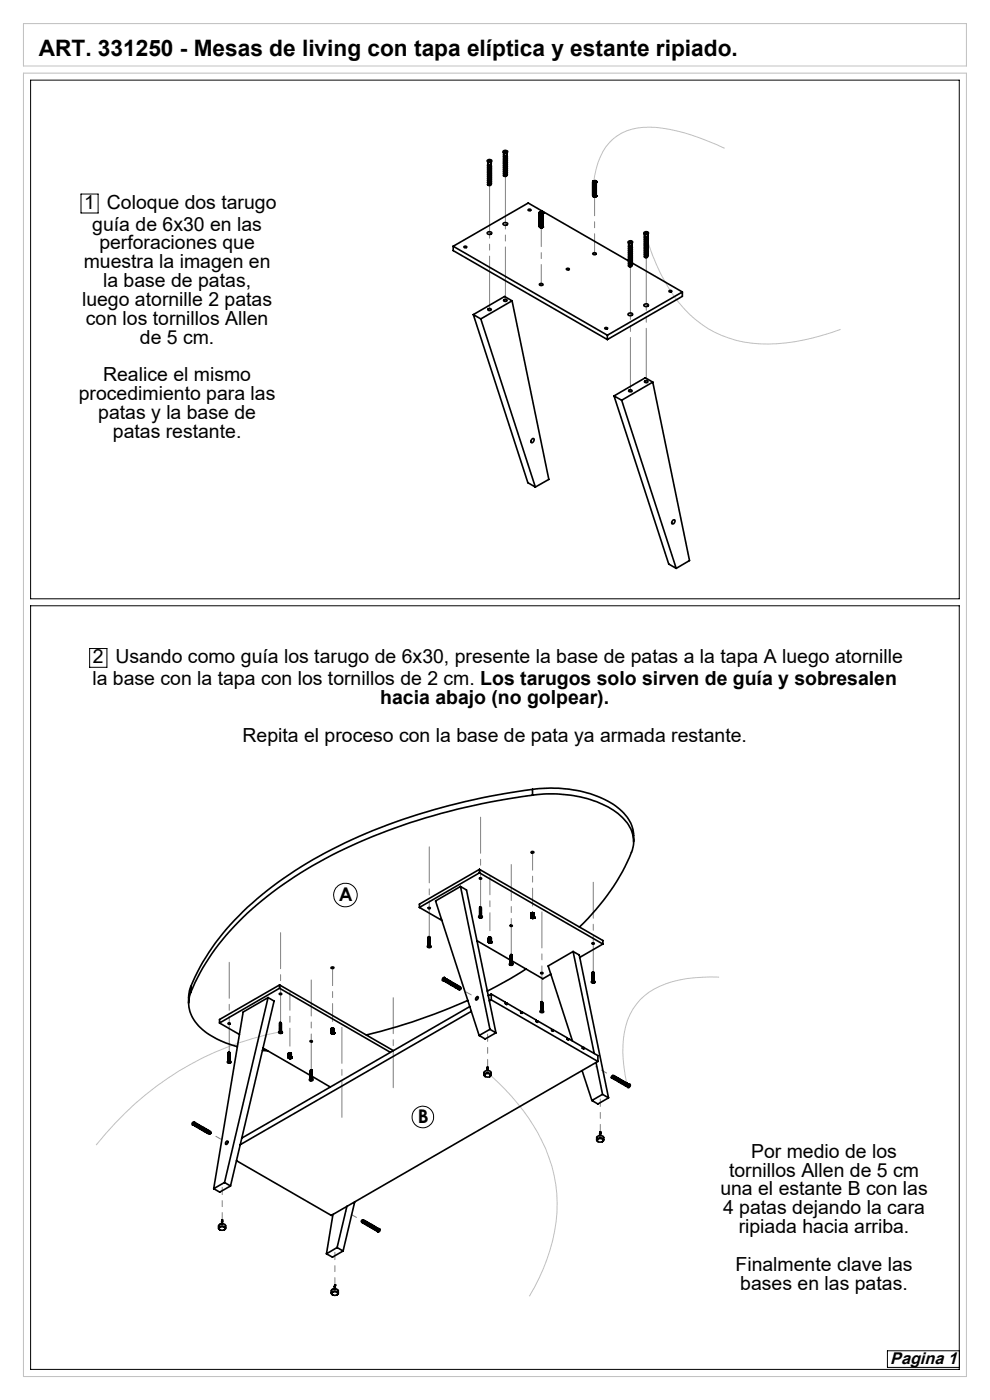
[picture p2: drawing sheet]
<svg xmlns="http://www.w3.org/2000/svg" width="210mm" height="297mm" viewBox="0 0 210 297" stroke-linecap="round" stroke-linejoin="round" font-family="sans-serif">
<defs><g id="words">
<text font-size="4.8" x="8.2" y="11.8">ART. 331250 - Mesas de living con tapa elíptica y estante ripiado.</text>
<g font-size="4.1">
<text x="17.9" y="44.2">1</text>
<text x="22.7" y="44.2">Coloque dos tarugo</text>
<text x="19.6" y="48.9">guía de 6x30 en las</text>
<text x="21.1" y="52.9">perforaciones que</text>
<text x="17.8" y="56.9">muestra la imagen en</text>
<text x="17.4" y="64.9">luego atornille 2 patas</text>
<text x="21.9" y="60.9">la base de patas,</text>
<text x="18.2" y="68.9">con los tornillos Allen</text>
<text x="29.7" y="72.9">de 5 cm.</text>
<text x="21.9" y="80.9">Realice el mismo</text>
<text x="16.7" y="84.9">procedimiento para las</text>
<text x="20.8" y="88.9">patas y la base de</text>
<text x="23.9" y="92.9">patas restante.</text>
<text x="19.7" y="140.6">2</text>
<text x="24.5" y="140.6">Usando como guía los tarugo de 6x30, presente la base de patas a la tapa A luego atornille</text>
<text x="19.6" y="145.3">la base con la tapa con los tornillos de 2 cm. Los tarugos solo sirven de guía y sobresalen</text>
<text x="80.7" y="149.3">hacia abajo (no golpear).</text>
<text x="51.4" y="157.3">Repita el proceso con la base de pata ya armada restante.</text>
<text x="159.3" y="245.6">Por medio de los</text>
<text x="154.6" y="249.6">tornillos Allen de 5 cm</text>
<text x="152.8" y="253.6">una el estante B con las</text>
<text x="153.4" y="257.6">4 patas dejando la cara</text>
<text x="156.7" y="261.6">ripiada hacia arriba.</text>
<text x="156" y="269.6">Finalmente clave las</text>
<text x="157" y="273.6">bases en las patas.</text>
</g>
<g font-size="4">
<text x="71.8" y="191.2">A</text>
<text x="88.6" y="238.3">B</text>
</g>
<text font-size="3.6" x="188.8" y="289.3">Pagina 1</text>
</g></defs>
<path d="M5 15.5h200v276.5h-200zM5 5h200v9h-200zM153.7 31.5a40.4 40.4 0 0 0-16-4.5 10.4 10.4 0 0 0-10.8 7.5l-1 4.2M137 49.9a37.6 37.6 0 0 0 9.3 16.8 23.6 23.6 0 0 0 18.6 6.2 48.4 48.4 0 0 0 13.4-3M59.6 218.9a65 65 0 0 0-39.2 24M152.5 207.3a26.8 26.8 0 0 0-13.8 2.5 12.8 12.8 0 0 0-6.4 10.4 29.5 29.5 0 0 0 .7 9.7M104.1 228.1a42.3 42.3 0 0 1 13 19.4 33.1 33.1 0 0 1-2.7 23.5l-2.1 4" fill="none" stroke="#c0c0c0" stroke-width=".21"/>
<g fill="none" stroke="#000" stroke-width=".21">
<path d="M6.5 17h197v110h-197zM17.2 41.2h3.6v4h-3.6zM6.5 128.5h197v162h-197zM19 137.6h3.7v4h-3.7zM188.2 286.6h15.3v3.5h-15.3z"/>
<circle cx="73.3" cy="189.9" r="2.49"/>
<circle cx="89.7" cy="237" r="2.29"/>
</g>
<path d="M103.9 39.2v26.4M107.2 37.3v26.4M133.7 56.5v26.4M137.1 54.5v26.5" fill="none" stroke="#808080" stroke-width=".21" stroke-dasharray="15.2 1.3 1.3 1.3" stroke-dashoffset="3.9"/>
<path d="M114.8 48.1v12.2M126.1 41.6v12.2" fill="none" stroke="#808080" stroke-width=".21" stroke-dasharray="15.2 1.3 1.3 1.3" stroke-dashoffset="11"/>
<path d="M91.1 198.8v-19.2M101.9 192.5v-19.1M59.5 217v-19.1M108.4 202.5v-19.1M115 212.5v-19.1M125.8 206.3v-19.1M48.6 223.2v-19.1M66 227v-19.1M72.5 237v-19.1M83.4 230.8v-19.2" fill="none" stroke="#808080" stroke-width=".21" stroke-dasharray="15.2 1.3 1.3 1.3" stroke-dashoffset="7.6"/>
<path d="M103.4 226.3v-6.9M47.1 258.8v-6.9M127.3 240.1v-6.9M71 272.6v-6.9" fill="none" stroke="#808080" stroke-width=".21" stroke-dasharray="15.2 1.3 1.3 1.3" stroke-dashoffset="13.7"/>
<path d="M103.9 197.4v-11.4M113 192.2v-11.4M70.5 216.7v-11.4M61.5 221.9v-11.4" fill="none" stroke="#808080" stroke-width=".21" stroke-dasharray="15.2 1.3 1.3 1.3" stroke-dashoffset="11.4"/>
<path d="M97.6 209.7l3.6 2.1M129.9 228.3l-3.5-2M48.1 242.4l-3.5-2M73.3 256.9l3.5 2.1" fill="none" stroke="#808080" stroke-width=".21" stroke-dasharray="15.2 1.3 1.3 1.3" stroke-dashoffset="15.1"/>
<g fill="none" stroke="#000" stroke-width=".35">
<path d="M103.4 34a.48 .48 0 0 1 .6-.2 .48 .48 0 0 1 .3 .5 .52 .52 0 0 1-.5 .1 .52 .52 0 0 1-.4-.4zM103.6 34.9l.4 .1-.2 .1zM103.6 34.9l-.2 .2 .3 .1 .4-.1-.1-.1M103.7 34v.2M103.9 34l.1 .2-.2 .1-.2-.2 .1-.1M103.9 34h-.2M103.9 34v.2M104.1 38.8l-.1 .2-.2 .1h-.2v-.2M104.1 38.4a.31 .31 0 0 1-.2 .3 .31 .31 0 0 1-.3 0v-.3M104.1 38v.1l-.3 .2h-.2v-.3M104.1 37.6a.31 .31 0 0 1-.2 .3 .31 .31 0 0 1-.3-.1v-.2M104.1 37.1v.2l-.3 .2h-.2v-.3"/>
<path d="M104.1 36.7l-.1 .3-.2 .1-.2-.1v-.2M104.1 36.3a.31 .31 0 0 1-.2 .3 .31 .31 0 0 1-.3 0v-.2M104.1 35.9l-.1 .3-.2 .1-.2-.1v-.2M104.1 35.5a.31 .31 0 0 1-.2 .3 .31 .31 0 0 1-.3 0v-.2M104.1 35.1v.2l-.3 .2-.2-.1v-.2M104.1 35h.1a.44 .44 0 0 1-.2 .6 .44 .44 0 0 1-.6-.2l.2-.1M104.1 39.2l-.2 .2-.3-.1M104.1 34.9v.1M104.1 34.9l-.1 .1M104.2 34.3h-.7v.4a.42 .42 0 0 0 .7 0v-.4M104.2 38.7a.44 .44 0 0 1-.2 .5 .44 .44 0 0 1-.6-.1l.2-.1M104.2 38.3a.43 .43 0 0 1-.3 .5 .43 .43 0 0 1-.5-.1l.2-.1"/>
<path d="M104.2 37.9a.44 .44 0 0 1-.2 .5 .44 .44 0 0 1-.6-.1l.2-.1M104.2 37.5a.43 .43 0 0 1-.3 .5 .43 .43 0 0 1-.5-.2h.2M104.2 37.1a.44 .44 0 0 1-.2 .5 .44 .44 0 0 1-.6-.1l.2-.1M104.2 36.7a.43 .43 0 0 1-.3 .5 .43 .43 0 0 1-.5-.2l.2-.1M104.2 36.3a.43 .43 0 0 1-.2 .5 .43 .43 0 0 1-.6-.2l.2-.1M104.2 35.8a.44 .44 0 0 1-.2 .6 .44 .44 0 0 1-.6-.2l.2-.1M104.2 35.5a.43 .43 0 0 1-.3 .5 .43 .43 0 0 1-.5-.2l.2-.1M106.7 32.1a.57 .57 0 0 1 1 .1 .52 .52 0 0 1-.6 .3 .52 .52 0 0 1-.4-.4zM106.8 32.4l.4 .1 .4-.1v.4a.43 .43 0 0 1-.8 0zM106.9 37.1h.1M106.9 33l-.1 .2 .3 .1 .4-.1-.1-.2M106.9 33.2v.3"/>
<path d="M106.9 33.7v.2M106.9 34.1v.2M106.9 34.5v.2M106.9 34.9v.2M106.9 35.3v.2M106.9 35.7v.2M106.9 36.1v.2M106.9 36.5v.2M106.9 36.9v.2M107 32.1v.1M107.2 32.1l.2 .2h-.3l-.1-.2M107.2 32.1h-.2"/>
<path d="M107.2 32.1v.2M107.4 33l-.4 .1M107.4 33l-.5 .1M107.4 33l.1 .1M107.5 36.8l-.3 .4-.2-.1M107.5 36.4a.32 .32 0 0 1-.2 .3 .32 .32 0 0 1-.3 0M107.5 36l-.3 .3h-.2M107.5 35.6a.32 .32 0 0 1-.2 .3 .32 .32 0 0 1-.3 0M107.5 35.2l-.3 .3h-.2M107.5 34.8a.32 .32 0 0 1-.2 .3 .32 .32 0 0 1-.3 0M107.5 34.4a.32 .32 0 0 1-.2 .3 .32 .32 0 0 1-.3 0M107.5 34l-.3 .3h-.2"/>
<path d="M107.5 33.6a.32 .32 0 0 1-.2 .3 .32 .32 0 0 1-.3 0M107.5 33.2l-.3 .3h-.2M107.5 33.1a.43 .43 0 0 1-.1 .6 .43 .43 0 0 1-.6-.2l.1-.1M107.5 37.2l-.2 .2-.3-.1M107.5 36.8a.41 .41 0 0 1-.2 .5 .41 .41 0 0 1-.5-.2h.1M107.5 36.4a.41 .41 0 0 1-.2 .5 .41 .41 0 0 1-.5-.2h.1M107.5 35.9a.42 .42 0 0 1-.2 .6 .42 .42 0 0 1-.5-.2l.1-.1M107.5 35.6a.41 .41 0 0 1-.2 .5 .41 .41 0 0 1-.5-.2l.1-.1M107.5 35.1a.42 .42 0 0 1-.2 .6 .42 .42 0 0 1-.5-.2l.1-.1M107.5 34.7a.41 .41 0 0 1-.2 .6 .41 .41 0 0 1-.5-.2l.1-.1M107.5 34.3a.41 .41 0 0 1-.2 .6 .41 .41 0 0 1-.5-.2l.1-.1M107.5 33.9a.41 .41 0 0 1-.2 .5 .41 .41 0 0 1-.5-.1l.1-.1"/>
<path d="M107.5 33.5a.41 .41 0 0 1-.2 .5 .41 .41 0 0 1-.5-.1l.1-.1M125.7 38.6h.1M125.8 38.6h.1M125.8 38.5v.1M125.8 38.5h.1M125.8 38.6l.1 .1M125.8 38.7h.1M125.8 38.5v3.1M125.8 38.4a.25 .25 0 0 1 .3-.1 .25 .25 0 0 1 .2 .3h-.4zM125.8 38.4v.1M125.8 38.4h.1M125.8 38.4v3.3"/>
<path d="M125.8 38.7v3M125.9 38.7h.1M125.9 38.4h-.1M125.9 38.4h.1M125.9 38.7v3M126 38.8h.2M126 38.7v.1M126 38.7v3M126 38.8h.1M126 38.3v.1M126 38.8v2.9M126.1 38.8h.1"/>
<path d="M126.1 38.3h.1M126.1 38.8v2.9M126.2 38.3h.1M126.2 38.8v2.9M126.2 38.8h.1M126.2 38.4h.2M126.2 38.4h.1M126.3 38.7l-.1 .1M126.3 38.7v3M126.3 38.7v.1M126.3 38.7h.1M126.3 38.4h.1"/>
<path d="M126.4 38.5h.1M126.4 38.7h.1M126.4 38.4l-.1 3.3M126.4 38.7h-.1M126.4 38.4h.1M126.4 38.6h.1M126.4 38.6v.1M126.4 38.4v.1M126.5 38.5v3.1M126.5 38.5l-.1 .1M96.1 52.2l15.9-9.1 21.5 12.3-.2 .1a.44 .44 0 0 0 .5 .2 .44 .44 0 0 0 .3-.6M96.1 52.2v1l32.7 18.8"/>
<path d="M96.1 52.2l32.7 18.9M98.4 52.3a.33 .33 0 0 1 .6 .2 .31 .31 0 0 1-.3 .1 .31 .31 0 0 1-.3-.3zM103.4 49.3a.48 .48 0 0 1 .6-.2 .48 .48 0 0 1 .3 .5 .52 .52 0 0 1-.5 .1 .52 .52 0 0 1-.4-.3zM106.7 47.4a.57 .57 0 0 1 1 .2 .52 .52 0 0 1-.6 .2 .52 .52 0 0 1-.4-.4zM112.1 44.4l.5 .1a.25 .25 0 0 1-.3 .2 .25 .25 0 0 1-.2-.3zM114.4 45.2h.1M114.4 45.1h.1M114.4 45v.1M114.4 48.1h.1M114.4 45h.1M114.4 45l.1 3.2M114.4 45.1v2.9"/>
<path d="M114.5 45h.1M114.5 48.2h.1M114.5 45.2h.1M114.5 45.2l.1 .1M114.5 45.2v3M114.5 45h-.1M114.5 45a.25 .25 0 0 1 .3-.1 .25 .25 0 0 1 .2 .3h-.4zM114.5 45.3h.1M114.5 44.9v.1M114.5 44.9h.1M114.5 45.2v.1M114.6 45.3v2.9"/>
<path d="M114.6 45.3h.1M114.6 48.2l.1 .1M114.6 44.9h.1M114.7 45.3h.1M114.7 48.3h.1M114.7 44.9h-.2M114.7 45.3h.3M114.7 45.3v3M114.7 44.9h.1M114.8 45.3h.1M114.8 45.3v3M114.8 44.9h.1"/>
<path d="M114.8 45.3h-.1M114.8 48.3h.1M114.9 44.9h.1M114.9 45.3h.1M114.9 48.3h.1M114.9 45.3v3M115 45.3h.1M115 48.2h.1M115 45.3h-.1M115 45.3v3h-.3M115 44.9l.1 .1M115 44.9h.1"/>
<path d="M115 45.2v.1M115 45.2v3M115.1 45h.1M115.1 45.2h.1M115.1 48.2h.1M115.1 45.2l-.1 3M115.1 45.2l-.1 .1M115.1 45v3.2M115.1 45.1h.1M115.1 45.1v.1M115.2 45.1l-.1 .1M115.2 45.1l-.1 3"/>
<path d="M120.2 57a.29 .29 0 0 1 .3-.1 .29 .29 0 0 1 .2 .3h-.5zM125.7 41.5h.1M125.8 53.7a.32 .32 0 0 1 .4-.2 .32 .32 0 0 1 .2 .5 .35 .35 0 0 1-.4 0 .35 .35 0 0 1-.2-.3zM125.8 41.7h.1M125.9 41.7h.1M125.9 41.7h-.1M126 41.7h.3M126 41.7h.1M126.1 41.7h.1M126.2 41.7h.1M126.3 41.7h-.1M126.3 41.7h.1"/>
<path d="M126.4 41.6h.1M126.5 41.6h.1M133.2 51.3a.49 .49 0 0 1 .6-.2 .49 .49 0 0 1 .4 .4 .51 .51 0 0 1-.6 .2 .51 .51 0 0 1-.4-.4zM133.5 52.1l.1 .2 .3-.1M133.5 52.1l-.2 .1 .1 .2 .6-.1-.1-.1M133.5 52.1l.4 .1M133.6 51.3v.1M133.8 51.3l.1 .2h-.2l-.2-.1 .1-.1M133.8 51.3h-.2M133.8 51.3v.2M133.9 56v.2l-.3 .2-.1-.1v-.2M133.9 55.6a.31 .31 0 0 1-.1 .3 .31 .31 0 0 1-.3 0v-.2"/>
<path d="M133.9 55.2v.2l-.3 .2-.1-.1v-.2M133.9 54.8a.31 .31 0 0 1-.1 .3 .31 .31 0 0 1-.3 0v-.2M133.9 54.4a.31 .31 0 0 1-.1 .3 .31 .31 0 0 1-.3 0v-.2M133.9 54l-.1 .3h-.3v-.2M133.9 53.6a.31 .31 0 0 1-.1 .3 .31 .31 0 0 1-.3 0v-.2M133.9 53.2v.1l-.3 .2h-.1v-.3M133.9 52.8a.31 .31 0 0 1-.1 .3 .31 .31 0 0 1-.3 0v-.3M133.9 52.3v.2l-.3 .2h-.1v-.3M133.9 52.2a.42 .42 0 0 1 0 .6 .42 .42 0 0 1-.6-.1l.2-.1M133.9 56.4l-.1 .2-.3-.1M133.9 52.1v.2M134 52.1l-.1 .1"/>
<path d="M134.1 51.6h-.7v.4a.41 .41 0 0 0 .3 .2 .41 .41 0 0 0 .4-.2v-.4M134.1 55.9a.44 .44 0 0 1-.3 .6 .44 .44 0 0 1-.5-.2h.2M134.1 55.6a.43 .43 0 0 1-.3 .5 .43 .43 0 0 1-.5-.2l.2-.1M134.1 54.7a.43 .43 0 0 1-.3 .6 .43 .43 0 0 1-.5-.2l.2-.1M134.1 54.3a.43 .43 0 0 1-.3 .6 .43 .43 0 0 1-.5-.2l.2-.1M134.1 53.9a.43 .43 0 0 1-.3 .6 .43 .43 0 0 1-.5-.2l.2-.1M134.1 53.5a.43 .43 0 0 1-.3 .5 .43 .43 0 0 1-.5-.1l.2-.1M134.1 53.1a.44 .44 0 0 1-.3 .5 .44 .44 0 0 1-.5-.1l.2-.1M134.1 52.7a.43 .43 0 0 1-.3 .5 .43 .43 0 0 1-.5-.1l.2-.1M134.1 55.8l10.6 6.1M136.6 49.4a.51 .51 0 0 1 .5-.2 .51 .51 0 0 1 .4 .4 .52 .52 0 0 1-.5 .1 .52 .52 0 0 1-.4-.3zM136.8 50.2l.2 .2 .2-.1"/>
<path d="M136.8 50.2l-.2 .1 .1 .2 .7-.1-.2-.1M136.8 50.2l.4 .1M136.9 49.4v.1M137.1 49.3l.1 .2-.2 .1-.2-.1 .1-.1M137.1 49.3l-.2 .1M137.1 49.3v.2M137.3 54.1l-.1 .3h-.2l-.2-.3M137.3 53.7a.29 .29 0 0 1-.1 .3 .29 .29 0 0 1-.4 0v-.2M137.3 53.3v.1l-.3 .2-.2-.3M137.3 52.9a.29 .29 0 0 1-.1 .3 .29 .29 0 0 1-.4 0v-.3M137.3 52.5a.29 .29 0 0 1-.1 .3 .29 .29 0 0 1-.4-.1v-.2M137.3 52l-.2 .4h-.2l-.1-.3"/>
<path d="M137.3 51.6a.29 .29 0 0 1-.1 .3 .29 .29 0 0 1-.4 0v-.2M137.3 51.2v.2l-.3 .2-.2-.3M137.3 50.8a.29 .29 0 0 1-.1 .3 .29 .29 0 0 1-.4 0v-.2M137.3 50.4v.2l-.3 .2-.2-.3M137.3 50.2l.1 .1a.44 .44 0 0 1-.2 .6 .44 .44 0 0 1-.6-.2l.2-.1M137.3 54.5l-.1 .2-.4-.1M137.3 54.5h.1M137.3 50.2l-.1 .1M137.4 49.6h-.7v.5a.42 .42 0 0 0 .7 0v-.5M137.4 54a.44 .44 0 0 1-.2 .6 .44 .44 0 0 1-.6-.2l.2-.1M137.4 53.6a.43 .43 0 0 1-.2 .5 .43 .43 0 0 1-.6-.1l.2-.1M137.4 53.2a.44 .44 0 0 1-.2 .5 .44 .44 0 0 1-.6-.1l.2-.1"/>
<path d="M137.4 52.8a.43 .43 0 0 1-.2 .5 .43 .43 0 0 1-.6-.1l.2-.1M137.4 52.4a.43 .43 0 0 1-.2 .5 .43 .43 0 0 1-.6-.2h.2M137.4 52a.43 .43 0 0 1-.2 .5 .43 .43 0 0 1-.6-.2l.2-.1M137.4 51.6a.43 .43 0 0 1-.2 .5 .43 .43 0 0 1-.6-.2h.2M137.4 51.1a.44 .44 0 0 1-.2 .6 .44 .44 0 0 1-.6-.2l.2-.1M137.4 50.8a.43 .43 0 0 1-.2 .5 .43 .43 0 0 1-.6-.2l.2-.1M100.4 66.7l1.6 1M100.4 66.7l11.6 35.7 1.6 .9M102 67.7l11.6 35.6M103.5 65.6a.32 .32 0 0 1 .4-.2 .32 .32 0 0 1 .2 .4 .34 .34 0 0 1-.4 .1 .34 .34 0 0 1-.2-.3zM106.9 63.6a.31 .31 0 0 1 .4-.1 .31 .31 0 0 1 .2 .4 .31 .31 0 0 1-.5 .1 .31 .31 0 0 1-.1-.4zM108.6 63.8l-1.6-.9-6.6 3.8"/>
<path d="M108.6 63.8l-6.6 3.9M108.6 63.8l7.8 37.9-2.8 1.6M114.4 60.3a.34 .34 0 0 1 .5-.2 .34 .34 0 0 1 .2 .4 .37 .37 0 0 1-.4 .1 .37 .37 0 0 1-.3-.3zM128.3 69.6a.33 .33 0 0 1 .6 .1 .3 .3 0 0 1-.4 .1 .3 .3 0 0 1-.2-.2zM128.8 71.1v.9M133.3 66.5a.48 .48 0 0 1 .6-.2 .48 .48 0 0 1 .3 .5 .51 .51 0 0 1-.6 .2 .51 .51 0 0 1-.4-.4zM136.6 64.7a.49 .49 0 0 1 .5-.3 .49 .49 0 0 1 .4 .5 .52 .52 0 0 1-.5 .2 .52 .52 0 0 1-.4-.4zM142 61.7h.5a.27 .27 0 0 1-.3 .3 .27 .27 0 0 1-.2-.3zM144.7 61.9l-15.9 9.2M144.7 61.9v1l-15.9 9.1M112.8 93.2a.3 .3 0 0 1 .5-.1 .3 .3 0 0 1-.1 .5l-.1 .1a.29 .29 0 0 1-.4 .2 .29 .29 0 0 1 0-.5zM130.2 84l11.7 35.7 1.5 .9"/>
<path d="M130.2 84l1.7 .9M131.9 84.9l11.5 35.7M133.5 82.8a.31 .31 0 0 1 .4-.1 .31 .31 0 0 1 .1 .4 .31 .31 0 0 1-.4 .1 .31 .31 0 0 1-.1-.4zM136.8 80.8a.31 .31 0 0 1 .4-.1 .31 .31 0 0 1 .1 .4 .31 .31 0 0 1-.4 .1 .31 .31 0 0 1-.1-.4zM138.5 81.1l-6.6 3.8M138.5 81.1l7.8 37.8-2.9 1.7M138.5 81.1l-1.6-1-6.7 3.9M142.8 110.3a.3 .3 0 0 1 .4 .1 .3 .3 0 0 1-.1 .4 .34 .34 0 0 1-.5 .3 .34 .34 0 0 1 0-.6zM113 168.7a25.8 25.8 0 0 1 17.6 3.5 7.7 7.7 0 0 1 3.7 7.3 37.5 37.5 0 0 1-7.9 13.4l-3.5 3.8M113 168.7a129.1 129.1 0 0 0-46.6 14.9 64.7 64.7 0 0 0-22.1 19.7l-1.9 3.1-1.9 4.1M113 167.5a129.1 129.1 0 0 0-46.6 14.9 66.4 66.4 0 0 0-21.5 18.7 41 41 0 0 0-4.4 8.2M113 167.5a24.9 24.9 0 0 1 18.1 3.9 7.9 7.9 0 0 1 3.3 7.1"/>
<path d="M113 167.5v1.2M89 192.5l4.7 2.8M90.9 198.7v.2M90.9 199l.3-.1h-.3v.2M90.9 199.1l.3-.1h-.3v.2M90.9 199.3l.3-.1h-.3v.2M90.9 199.5l.3-.1h-.3v.2M90.9 199.6h.3v-.1l-.4 .2 .4 .1-.3-.1v.2M90.9 199.9l.2 .1 .1-.2h-.3v.3M90.9 198.7l.1 .1M90.9 198.7h.1M91 198.7l.1 .2"/>
<path d="M91 198.8l-.1 .1M91 198.7v.1M91.1 199h-.2M91.1 199.2h-.2M91.1 199.3l-.2 .1M91.1 199.5h-.2M91.1 199.7h-.2M91.1 199.8h-.2M91.1 200h-.2M91.1 200h.1M97.7 188.1l1.3 .7 6.2 30.3M97.7 188.1l6.2 30.3"/>
<path d="M97.7 188.1l-5.3 3 9.2 28.6M101.2 199.6l7 4.1M101.6 194.4l.2-.1a.29 .29 0 0 1 .4 0 .29 .29 0 0 1 0 .4h-.1a.33 .33 0 0 1-.4 0 .33 .33 0 0 1-.1-.3zM101.7 184.4v.8M101.7 185.2l-12.7 7.3M101.7 184.4l-12.7 7.4v.7M101.7 185.2l26.2 15.1M101.7 184.4l26.2 15.1v.8M101.7 186.3h.5a.21 .21 0 0 1-.3 .2 .21 .21 0 0 1-.2-.2zM101.8 194.3l.4 .1M101.8 192.4v.2M101.8 194.2l.3 .1"/>
<path d="M101.8 194.3l-.2 .1M101.8 192.4v.1M101.8 194.6v.1M101.8 192.4h.1M101.8 192.9h.2M101.8 193.4h.2M101.8 192.6h.3h-.3v.2M101.8 192.8l.3 .1v-.2a.19 .19 0 0 0-.3 0 .19 .19 0 0 0 0 .3M101.8 193h.3l-.3-.1v.2M101.8 193.1h.3h-.3v.2M101.8 193.3l.3 .1v-.2a.19 .19 0 0 0-.3 0 .19 .19 0 0 0 0 .3M101.8 193.5h.3l-.2-.1-.1 .2"/>
<path d="M101.8 193.6h.3h-.3v.2M101.8 193.8h.3l-.3-.1v.2M101.8 194l.3-.1-.2-.1-.1 .3M101.8 194.1l.3 .1v-.2a.19 .19 0 0 0-.3 0 .19 .19 0 0 0 0 .3M101.8 192.5v.1M101.8 192.4l.2 .1M101.8 194.5l-.1-.1 .3 .1M101.8 194.5v.2M101.8 194.5l.3-.1-.1 .1M101.8 194.4v.1M101.9 194.6l-.1 .1M101.9 194.6l.2 .1"/>
<path d="M101.9 194.5v.1M102 194.5l.1 .2M102 194.4v.1M102 192.7l-.2 .1M102 193l-.2 .1M102 193.2h-.2M102 193.5l-.2 .1M102 193.7h-.2M102 193.8l-.2 .1M102 194l-.2 .1M102 194.2h-.2M102 193.5h.1"/>
<path d="M102 193.8h.1M102.1 194.6v.1M103.6 199.8h.1M103.6 199.9v.1M103.6 200h.1M103.6 199.9h.1M103.6 200h.2M103.6 198.9v1.1M103.7 200h.1M103.7 199.8h.1M103.7 198.9l-.1 .1M103.7 198.9l.5 .1v.9"/>
<path d="M103.7 198.9v.9M103.7 199.8h-.1M103.7 199.7v.1M103.8 199.7h.1M103.8 198.9l-.1 .9M103.8 200h.1M103.8 199.7l-.1 .1M103.8 198.9v.8M103.9 199.7h.1M103.9 198.9v.8M104 199.7h.1M104 198.9v.8"/>
<path d="M104.1 199.7h.1M104.1 199.8h.1M104.1 200h.1M104.1 198.9v.9M104.1 198.9v1.1M104.2 199.8h.1M104.2 199.8v.1M104.2 199.9h.1M104.2 199.9l-.1 .1M104.2 200h-.1M108.3 196.3l.4 .1-.4 .1h-.1zM112.6 194.6h.1"/>
<path d="M112.6 194.6l.1 .1M112.6 193.8v.8M112.7 194.7h.1M112.7 194.6h.1M112.7 180.7h.1a.25 .25 0 0 1 .3-.1 .25 .25 0 0 1 .1 .3 .27 .27 0 0 1-.3 .1 .27 .27 0 0 1-.2-.3zM112.7 193.7v1M112.7 194.7v.1M112.7 194.6h.3l.2 .1-.3 .1zM112.7 194.8h.1M112.7 193.7l-.1 .1M112.7 193.7l.4-.1 .1 .2M112.7 193.7v.9"/>
<path d="M112.8 194.8h.1M112.8 194.5l-.1 .1M112.8 194.5h.1M112.8 193.6v.9M112.9 194.8h.1M112.9 193.6v.9M112.9 194.5h.2M112.9 194.5h.1M113 193.6v.9M113 194.8h.1M113 194.5h.1M113.1 194.5h.1"/>
<path d="M113.1 193.6v.9M113.1 194.8h.1M113.1 194.5l.1 .1M113.2 194.6h.1M113.2 194.8h.1M113.2 193.7v.9M113.2 194.7v.1M113.2 194.7h.1M113.2 193.7v1M113.2 194.6v.1M40.5 210.5a6.8 6.8 0 0 0 2.4 7.9 18.6 18.6 0 0 0 7.4 3.6M40.5 209.3l-.5 1.8v1.7"/>
<path d="M40.5 209.3v1.2M46.6 217l4.2 2.5M56.9 211.6l-9.3 39.3M56.9 211.6l1.2 .8-9.2 39.2M56.9 211.6l-5.3 3.1-6.3 37.5M59.1 218.9h.1a.35 .35 0 0 1 .4-.2 .35 .35 0 0 1 .2 .5h-.1a.36 .36 0 0 1-.6-.3zM59.3 210.8a.23 .23 0 0 1 .3-.1 .23 .23 0 0 1 .1 .3h-.3zM59.3 209.7l23.5 13.5M59.3 209.7l-12.7 7.3M59.3 208.9v.8M59.3 208.9l-12.7 7.4v.7M59.3 208.9l24.1 14"/>
<path d="M59.4 218.8l.4 .1M59.4 216.9l-.1 .2M59.4 217.2l.3-.1h-.3l-.1 .2M59.4 217.3l.3-.1h-.3l-.1 .2M59.4 217.5l.3-.1h-.3l-.1 .2M59.4 217.7l.3-.1h-.3l-.1 .2M59.4 217.8l.3-.1h-.3l-.1 .2M59.4 218l.3-.1h-.3l-.1 .2M59.4 218.1l.2 .1 .1-.2h-.3l-.1 .3M59.4 218.3l.3-.1h-.3l-.1 .2M59.4 218.5l.3-.1h-.3l-.1 .2M59.4 218.6l.3-.1-.4 .1 .1 .2"/>
<path d="M59.4 218.7l.3 .1M59.4 218.8l-.2 .1M59.4 218.7v.1M59.4 219.1h.1M59.4 216.9v.1M59.4 216.9h.1M59.4 217.6h.2M59.4 216.9l.2 .2M59.4 219l-.1-.1 .3 .1M59.4 219v.1M59.4 219l.3-.1-.1 .1M59.4 217v.1"/>
<path d="M59.4 218.9v.1M59.5 219.1h-.1M59.5 219.1h.2M59.5 219v.1M59.6 217.2h-.2M59.6 217.4h-.2M59.6 217.7h-.2M59.6 217.9h-.2M59.6 218h-.2M59.6 218.2h-.2M59.6 218.4h-.2M59.6 218.5h-.2"/>
<path d="M59.6 218.7h-.2M59.6 218.2h.1M59.6 218.5h.1M59.6 218.9v.1M59.6 219l.1 .1M59.7 219.1h.1M70.2 219.1h.1M70.2 218.3l.2-.2 .4 .1v.9M70.2 205.2h.1a.27 .27 0 0 1 .3-.1 .27 .27 0 0 1 .2 .3 .32 .32 0 0 1-.6-.2zM70.2 219.2h.1M70.2 218.2v1M70.3 219.2h.1"/>
<path d="M70.3 219.1h.1M70.3 218.2v1M70.3 219.1l-.1 .1M70.3 219v.1M70.3 219h.1M70.3 219.1l.2-.1 .3 .2-.3 .1zM70.3 219.2l.1 .1M70.3 218.2v.9M70.4 219h.1M70.4 219.3h.1M70.4 219h-.1M70.4 218.1v.9"/>
<path d="M70.4 219h.2M70.5 219h.1M70.5 219.3h.1M70.5 219h-.1M70.5 218.1v.9M70.6 219.3h.1M70.6 219h.1M70.6 218.1v.9M70.7 219.3h.1M70.7 219h.1M70.7 218.1v.9M70.7 219.2v.1"/>
<path d="M70.7 218.2l.1 .9M70.8 219.1h.1M70.8 219.2h.1M70.8 219h.1M70.8 219.2l-.1 .1M70.8 219.1v.1M70.8 218.2l-.1 1M90.7 200.7l.1-.1a.32 .32 0 0 1 .4 0 .32 .32 0 0 1 .1 .4h-.1a.33 .33 0 0 1-.4 0 .33 .33 0 0 1-.1-.3zM90.9 200.6h.3M90.9 200.1h.3v-.1h-.3l-.1 .2 .4 .1-.1-.2-.3 .1 .1 .2M90.9 200.4l.3-.1h-.3v.3M90.9 200.6l-.1 .1"/>
<path d="M90.9 200.9h.1M90.9 200.2h.2M91 200.8l-.2-.1 .3 .1M91 200.8l-.1 .1M91 200.8l.3-.1-.2 .1M91 200.7v.1M91.1 200.9h-.2M91.1 200.9h.1M91.1 200.8v.1M91.1 200.3h-.2M91.1 200.5h-.2M91.1 200.7v.1"/>
<path d="M91.1 200.8l.1 .1M91.2 200.6l.1 .1M91.2 200.9h.1M94 207.5l.2-.1a.35 .35 0 0 1 .1 .4 .35 .35 0 0 1-.5 .2zM94 207.7l.1 .1M94.1 207.6l.1 .1M94.1 207.6l-.1 .1M94.2 207.7l-.1 .1M94.4 207.5l.3 .2-.2 .5-.4-.2zM94.6 208.2h-.1M94.7 207.8l-.1 .4M94.7 207.9v.3h-.2"/>
<path d="M94.7 207.8l.2 .1v.3l-.2 .2-.1-.2M94.9 207.9l.1 .4-.1 .1-.1-.1M94.9 207.9a.3 .3 0 0 1 .3 .3 .3 .3 0 0 1-.4 .3l.1-.1M95.2 208.1l.1 .1v.3h-.3M95.2 208a.34 .34 0 0 1 .3 .4 .34 .34 0 0 1-.4 .3v-.2M95.5 208.3l.1 .3-.1 .1h-.2M95.5 208.2a.34 .34 0 0 1 .2 .4 .34 .34 0 0 1-.3 .3v-.2M95.6 208.8l.1 .1M95.7 208.4l.2 .2-.2 .3M95.7 208.3a.36 .36 0 0 1 .3 .4 .36 .36 0 0 1-.3 .4v-.2M96 208.6l.2 .1-.1 .3h-.2M96 208.5a.34 .34 0 0 1 .3 .4 .34 .34 0 0 1-.3 .3v-.2"/>
<path d="M96.3 208.8l.1 .3-.1 .1-.1-.1M96.3 208.7a.34 .34 0 0 1 .3 .4 .34 .34 0 0 1-.3 .3v-.2M96.6 208.9l.1 .4h-.3M96.6 208.8a.36 .36 0 0 1 .3 .4 .36 .36 0 0 1-.3 .3v-.2M96.9 209.1l.1 .1v.3h-.3M96.9 209a.34 .34 0 0 1 .3 .4 .34 .34 0 0 1-.4 .3v-.2M97.2 209.2l.1 .4-.1 .1-.2-.1M97.2 209.2a.3 .3 0 0 1 .2 .3 .3 .3 0 0 1-.3 .3v-.1M97.3 209.8l.1 .1M97.4 209.4a.24 .24 0 0 1 .2 .2 .24 .24 0 0 1-.2 .3M97.4 209.3a.34 .34 0 0 1 .3 .4 .34 .34 0 0 1-.3 .3v-.1M97.7 209.6l-.1 .3"/>
<path d="M99.2 212.2l-.9 .5a128.9 128.9 0 0 1-20.6 6.9M99.7 213.5l-48.4 27.9M100 214.6l-49.1 28.2M101 211.6a.24 .24 0 0 1 .4-.1 .24 .24 0 0 1 0 .4l-.1 .1a.24 .24 0 0 1-.4 .1 .24 .24 0 0 1 0-.4zM103.9 200.1h.1M103.9 218.4l1.3 .7M103.9 218.4l-2.3 1.3M104 200h.1M104.2 210.9v1.2M104.2 210.9l3 1.7v.3M104.2 212.1l22.6 13.1M104.2 212.1l-.4 .2"/>
<path d="M104.2 210.9l-.6 .3M105.2 219.1l-2.3 1.3-1.3-.7M107.5 212.8v.3l-.3-.2M107.5 212.8l3 1.7v.3M107.5 212.8l-.3 .1M108.1 204.4a.35 .35 0 0 1 .4-.1 .35 .35 0 0 1 .2 .4 .34 .34 0 0 1-.4 .1 .34 .34 0 0 1-.2-.4zM108.3 204.6v.1M108.3 203.5h.2M108.3 204h.2M108.3 202.7l.3-.1h-.3v.2M108.3 202.8h.3l-.3-.1v.2M108.3 203l.3-.1h-.3v.2"/>
<path d="M108.3 203.2l.3-.1h-.3v.2M108.3 203.3l.2 .1 .1-.2h-.3v.2M108.3 203.5l.3-.1h-.3v.2M108.3 203.7l.3-.1-.3-.1v.3M108.3 203.8l.3-.1h-.3v.2M108.3 204l.3-.1h-.3v.2M108.3 204.1h.3l-.3-.1v.3M108.4 204.5h-.2h.2M108.4 204.3h.1M108.4 204.5l-.1 .2M108.4 204.6l-.1 .1M108.4 204.6l.2 .1"/>
<path d="M108.4 204.5l.2 .2M108.4 204.5v.1M108.5 204.3h.1M108.5 202.7h-.2M108.5 202.9h-.2M108.5 203.1h-.2M108.5 203.2h-.2M108.5 203.4h-.2M108.5 203.7h-.2M108.5 203.9h-.2M108.5 204.1l-.2 .1M108.5 202.6l-.1-.1-.1 .1"/>
<path d="M108.5 202.7h.1M108.5 204.1v.1M108.5 204.5h.2h-.3M108.6 204.3l-.4 .1M108.6 204.3l-.2-.1-.2 .2M108.6 204.3l.1 .1M108.6 204.6v.1M108.6 203.8l6.5 3.8 1.7-.9M110.7 214.7l3 1.7v.3M110.7 214.7v.3l-.2-.2M110.7 214.7l-.2 .1M111.6 205.6l-3.5 2.1-4.7 2.6"/>
<path d="M114 216.6l3 1.7v.3M114 216.6v.3l-.3-.2M114 216.6l-.3 .1M114.5 214.5h.1a.33 .33 0 0 1 .4-.2 .33 .33 0 0 1 .2 .5 .42 .42 0 0 1-.7-.3zM114.8 214.4l.4 .1M114.8 212.5v.2M114.8 214.3l.3 .1M114.8 214.7h.1M114.8 214.4l-.1 .1M114.8 214.3h.1M114.8 212.5l.1 .1M114.8 212.5h.1"/>
<path d="M114.8 213.1h.2M114.8 212.8l.3-.1h-.2l-.1 .2M114.8 212.9h.3l-.2-.1-.1 .2M114.8 213.1l.3-.1h-.2l-.1 .2M114.8 213.3l.3-.1-.2-.1-.1 .3M114.8 213.4h.3l-.2-.1-.1 .2M114.8 213.6l.3-.1h-.2l-.1 .2M114.8 213.7h.3l-.2-.1-.1 .3M114.8 213.9h.3l-.2-.1-.1 .2M114.8 214.1l.3-.1h-.2l-.1 .2M114.8 214.2l.3-.1a.19 .19 0 0 0-.3 0 .19 .19 0 0 0 0 .3M114.9 212.6l-.1 .1"/>
<path d="M114.9 212.5l.1 .2M114.9 212.5v.1M114.9 214.5v.1M114.9 214.6l-.2-.1 .3 .1M114.9 214.6l-.1 .1M114.9 214.6l.2-.1-.1 .1M114.9 214.6v.1M114.9 214.7h-.1M114.9 214.7h.2M115 214.5v.1M115 214.6l.1 .1M115 212.8h-.2"/>
<path d="M115 213h-.2M115 213.3h-.2M115 213.5h-.2M115 213.6h-.2M115 213.7l-.2 .1M115 214h-.2M115 214.1h-.2M115 214.3h-.2M115 213.7v.1M115 214.1h.1M115.1 214.7h.1M117.3 218.4l3 1.8v.3"/>
<path d="M117.3 218.4v.4l-.3-.2M117.3 218.4l-.3 .2M121.6 201.9l1.3 .7 6.2 30.3M121.6 201.9l4.4 21.6M121.6 201.9l-5.3 3 5.1 15.9M125.5 208.2l.1-.1a.32 .32 0 0 1 .4 0 .32 .32 0 0 1 .1 .4h-.1a.31 .31 0 0 1-.4 .1 .31 .31 0 0 1-.1-.4zM125.7 208.1h.3M125.7 206.2v.2M125.7 208.1l-.1 .1M125.7 208.3v.2M125.7 206.2l.1 .1M125.7 206.2h.1"/>
<path d="M125.7 207.2h.2M125.7 207.7h.2M125.7 206.5l.3-.1h-.3v.2M125.7 206.6l.3-.1-.4 .1 .1 .2M125.7 206.8l.3-.1h-.3v.2M125.7 206.9l.2 .1 .1-.1h-.4l.1 .2M125.7 207.1l.3-.1h-.3v.3M125.7 207.3l.3-.1h-.3v.2M125.7 207.4h.3h-.4l.1 .2M125.7 207.6l.3-.1h-.3v.2M125.7 207.8l.3-.1-.2-.1-.2 .1 .1 .2M125.7 207.9h.3h-.4l.1 .2"/>
<path d="M125.8 206.3l-.1 .1M125.8 206.2l.1 .1M125.8 206.2v.1M125.8 208.2v.1M125.8 208.3l-.2-.1 .3 .1M125.8 208.3l-.1 .2M125.8 208.3l.2-.1-.1 .1M125.8 208.3h.1M125.8 208.3l.2 .2M125.9 208.2v.1M125.9 208.3l.1 .2M125.9 206.5h-.2"/>
<path d="M125.9 206.7h-.2M125.9 206.8l-.2 .1M125.9 207h-.2M125.9 207.3l-.2 .1M125.9 207.5h-.2M125.9 207.8l-.2 .1M125.9 208h-.2M125.9 206.5h.1M125.9 206.8h.1M126 208.3v.2M126 208.1l.1 .1M127.9 200.3l-5 2.8"/>
<path d="M40.9 238.3l.2-.1-.1 .3zM40.9 238.3l.2 .1M41 238.1a.23 .23 0 0 1 .3-.1 .23 .23 0 0 1 0 .4 .28 .28 0 0 1-.2 .3 .28 .28 0 0 1-.4-.2zM41 238.7l.3-.5 .4 .2-.3 .5-.4-.2M41.6 238.4h.1a.32 .32 0 0 1 .2 .3 .32 .32 0 0 1-.3 .3v-.1M41.7 238.5l.1 .3-.2 .1-.1-.1zM41.7 238.5h.1M41.8 239l.1 .1M41.9 238.6l.2 .1-.2 .4M41.9 238.5a.3 .3 0 0 1 .3 .4 .3 .3 0 0 1-.4 .2l.1-.1M42.2 238.8l.1 .3-.1 .2-.1-.2M42.2 238.7a.3 .3 0 0 1 .3 .4 .3 .3 0 0 1-.4 .2l.1-.1"/>
<path d="M42.3 239.3l.2 .1M42.5 238.9l.1 .1-.1 .4M42.5 238.9a.36 .36 0 0 1 .3 .3 .36 .36 0 0 1-.4 .4v-.2M42.8 239.1l.1 .3-.1 .2-.2-.1M42.8 239a.3 .3 0 0 1 .2 .4 .3 .3 0 0 1-.3 .2v-.1M43 239.3l.2 .3-.1 .1-.2-.1M43 239.2a.32 .32 0 0 1 .3 .3 .32 .32 0 0 1-.3 .3v-.1M43.3 239.4l.2 .1-.1 .4-.2-.1M43.3 239.4a.36 .36 0 0 1 .3 .3 .36 .36 0 0 1-.3 .4v-.2M43.6 239.6l.1 .3-.1 .2-.1-.1M43.6 239.5a.3 .3 0 0 1 .3 .4 .3 .3 0 0 1-.4 .2l.1-.1M43.9 239.7l.1 .2v.3l-.3-.1"/>
<path d="M43.9 239.7a.32 .32 0 0 1 .3 .3 .32 .32 0 0 1-.4 .3l.1-.1M44.2 239.9l.1 .1v.3h-.3M44.2 239.9a.3 .3 0 0 1 .2 .3 .3 .3 0 0 1-.3 .2v-.1M48.2 225.2h.1a.33 .33 0 0 1 .4-.2 .33 .33 0 0 1 .2 .5 .39 .39 0 0 1-.4 0 .39 .39 0 0 1-.3-.3zM48.5 225.1h.4M48.5 223.2l-.1 .2M48.5 225.1h-.2M48.5 223.2v.1M48.5 225.4h.1M48.5 223.2h.1M48.5 224.3h.2M48.5 223.4h.3l-.3-.1-.1 .3"/>
<path d="M48.5 223.6h.3l-.2-.1-.2 .2M48.5 223.8l.3-.1h-.2l-.2 .2M48.5 223.9h.3l-.3-.1-.1 .2M48.5 224.1l.3-.1h-.2l-.2 .2M48.5 224.3l.3-.1h-.3l-.1 .2M48.5 224.4h.3l-.3-.1-.1 .2M48.5 224.6l.3-.1h-.2l-.2 .2M48.5 224.8l.3-.1-.3-.1-.1 .3M48.5 224.9l.3-.1a.19 .19 0 0 0-.3 0 .19 .19 0 0 0 0 .3M48.5 223.3v.1M48.5 223.2l.2 .1M48.5 225.3v.1"/>
<path d="M48.5 225.2v.1M48.6 225.2h-.2l.1 .1M48.6 225.2h.2l-.1 .1M48.6 225.4h-.1M48.6 225.4h.2M48.6 225.2l.1 .1M48.6 225.2l-.1 .1M48.6 225.2v.2M48.7 225.3l.1 .1M48.7 225.2v.1M48.7 223.4l-.2 .1M48.7 223.7h-.2"/>
<path d="M48.7 223.8l-.2 .1M48.7 224h-.2M48.7 224.2h-.2M48.7 224.5h-.2M48.7 224.6l-.2 .1M48.7 224.8h-.2M48.7 225h-.2l.3 .1M48.7 223.4v.1M48.8 225.4h.1M55.7 222.8l1.1 .1M55.8 222.4l10 5.7M61.2 223.5l.1-.2 .5 .2"/>
<path d="M61.2 224.4h.1M61.2 224.3h.1M61.2 224.4l.1 .1M61.2 223.4v1M61.2 224.5h.1M61.2 223.4v.9M61.2 224.4v.1M61.3 224.5h.1M61.3 224.3h.1M61.3 224.2h.2M61.3 223.4v.9M61.3 224.2h.1"/>
<path d="M61.3 224.2v.1M61.3 223.3v.9M61.4 224.2h.1M61.4 223.3v.9M61.4 224.5h.1M61.5 224.2h.1M61.5 223.3v.9M61.5 224.5h.1M61.6 224.5h.1M61.6 224.2h.1M61.6 223.3v.9M61.6 224.2l.1 .1"/>
<path d="M61.7 224.3h.1M61.7 224.5h.1M61.7 224.5h-.1M61.7 223.4v.9M61.7 224.4v.1M61.7 223.4v1.1M61.7 224.4h.1M61.7 224.3v.1M61.8 223.4l-.1 1M65.7 228.9a.38 .38 0 0 1 .4-.1 .38 .38 0 0 1 .3 .4 .38 .38 0 0 1-.5 .1 .38 .38 0 0 1-.2-.4zM65.8 220.8h.3l.2 .1-.5 .1zM65.9 229.1v.1"/>
<path d="M65.9 228.8h.1M65.9 227.2l.2-.2h-.2l-.1 .2M65.9 228h.2M65.9 227.3l.3-.1-.2-.1-.2 .3M65.9 227.4h.3l-.2-.1-.2 .2M65.9 227.6l.3-.1h-.3l-.1 .2M65.9 227.7h.3l-.2-.1-.2 .3M65.9 227.9h.3l-.3-.1-.1 .2M65.9 228.1l.3-.1-.2-.1-.2 .3M65.9 228.2h.3l-.2-.1-.2 .2M65.9 228.4l.3-.1h-.3l-.1 .2M65.9 228.6l.3-.1-.2-.1-.2 .3"/>
<path d="M65.9 229h-.1l.3 .2M66 229.1l-.1 .1M66 229.1l.1 .1M66 229v.1M66.1 228.8h.1M66.1 229h.1l-.3 .2M66.1 227.3h-.2M66.1 227.5h-.2M66.1 227.6h-.2M66.1 227.8h-.2M66.1 228.1h-.2M66.1 228.3h-.2"/>
<path d="M66.1 228.4l-.2 .1M66.1 228.6h-.2M66.1 228.7l-.2 .1M66.1 228.7h.1l-.2-.1-.2 .2M66.1 227v.1M66.1 228.1h.1M66.1 228.4h.1M66.1 228.7v.1M66.1 228.8l-.4 .1M66.1 228.8l.2 .1M66.1 229.1v.1M66.2 228.3l3.9 2.3"/>
<path d="M102.7 228v-.5a.89 .89 0 0 1 1.5 0v.5M102.8 228a.69 .69 0 0 1 .7-.3 .69 .69 0 0 1 .5 .5 .76 .76 0 0 1-1.2-.2zM102.9 228.4a.38 .38 0 0 1-.2-.5 .38 .38 0 0 1 .4-.3 .66 .66 0 0 1 1 .6l-.2 .2M103.3 226.7h.2M103.3 226.7v.4M103.4 226.3h.1M103.4 226.3l-.1 .4M103.4 226.3l.1 .4M103.5 226.7v.4M120.6 220.3v.4l-.3-.2M120.6 220.3l2.9 1.8v.3M120.6 220.3l-.3 .2"/>
<path d="M123.5 227.1l2.1 6.4M123.8 222.2v.4l-.3-.2M123.8 222.2l3 1.7v1.3M123.8 222.2l-.3 .2M126.4 225.4l1.4 6.8M126.8 225.2l-56.5 32.6-20.1-11.6M127.8 232.2l1.3 .7M127.8 232.2l-2.2 1.3M129.1 232.9l-2.3 1.3-1.2-.7M129.7 228.4v.3M129.8 228.5l-.1 .2M129.8 228.5v.1"/>
<path d="M129.8 228.6h.3l.1-.3-.2-.1a.3 .3 0 0 1 .3 .3 .3 .3 0 0 1-.3 .3v-.1M129.8 228.2h.2v.1l-.2 .2zM129.8 228.6l-.1 .1M130.3 228.3a.36 .36 0 0 1 .3 .4 .36 .36 0 0 1-.3 .3v-.2M130.3 228.4l.2 .3-.1 .1h-.2M130.6 228.5a.3 .3 0 0 1 .3 .3 .3 .3 0 0 1-.4 .3l.1-.1M130.6 228.6l.2 .1-.1 .2h-.2M130.9 228.6a.36 .36 0 0 1 .3 .4 .36 .36 0 0 1-.4 .3v-.1M130.9 228.7l.2 .2-.1 .2h-.3M131.2 228.8a.38 .38 0 0 1 .2 .4 .38 .38 0 0 1-.3 .3v-.2M131.2 228.9l.1 .3-.1 .1h-.2M131.4 229l.1-.1a.33 .33 0 0 1 .2 .4 .33 .33 0 0 1-.3 .3v-.1"/>
<path d="M131.4 229.1l.2 .1v.2h-.3M131.7 229.1a.35 .35 0 0 1 .4 .4 .35 .35 0 0 1-.4 .3v-.1M131.7 229.2l.2 .2-.1 .2h-.2M132 229.3h.1a.38 .38 0 0 1 .2 .4 .38 .38 0 0 1-.3 .3v-.2M132 229.4l.2 .3-.1 .1h-.2M132.3 229.4a.32 .32 0 0 1 .3 .4 .32 .32 0 0 1-.4 .3l.1-.1M132.3 229.5l.2 .2-.1 .2h-.2M132.6 229.6a.35 .35 0 0 1 .3 .4 .35 .35 0 0 1-.4 .3v-.2M132.6 229.7l.2 .2-.1 .2h-.3M132.8 230.3v.1M132.9 229.8h.2M132.9 229.9h.1"/>
<path d="M133 229.9h.1M133 229.9v.1a.22 .22 0 0 1 0 .2 .22 .22 0 0 1-.3 .1M133 229.9h.2a.34 .34 0 0 1-.4 .5M133.1 229.8l-.1 .1M133.1 229.9l.4 .2M133.4 230.1l.1-.1a.36 .36 0 0 1 .1 .5 .36 .36 0 0 1-.4 .2l-.1-.1M133.5 230.1h.1M133.5 230.1a.34 .34 0 0 1-.3 .5l-.4-.2M44.4 240.1l.2 .3M44.4 240l.3 .1v.3M44.6 240.4h.1M44.7 240.4l-.2 .2-.2-.2"/>
<path d="M44.7 240.4h.1M47 259.1h.2M47 259.1v.5M47.1 258.8l.1 .3M47.1 258.8h.1M47.1 258.8l-.1 .3M47.2 259.1v.5M47.6 250.9l1.3 .7M47.6 250.9l-2.3 1.3M47.9 242.2l.2-.1a.32 .32 0 0 1 .2 .4 .32 .32 0 0 1-.5 .1zM48.9 251.6l-2.3 1.3-1.3-.7M70.6 257.6l-1.3 8.4"/>
<path d="M73.6 255.9l-2.1 8.8M75.2 254.9l-2.4 10.5M76.8 258.9l.1-.1v.2l-.2 .2zM76.9 259l.1 .1-.2 .3-.1-.2M76.9 259l-.2 .2M76.9 258.8l.3 .2-.1 .4M76.9 259.3l.1 .1M77 258.9l.1-.1a.32 .32 0 0 1 .2 .4 .32 .32 0 0 1-.3 .3v-.2M77.2 259.4l.1 .1M77.3 259a.32 .32 0 0 1 .3 .4 .32 .32 0 0 1-.3 .2v-.1M77.3 259.1h.2l-.1 .4M77.6 259.1a.32 .32 0 0 1 .3 .4 .32 .32 0 0 1-.4 .3l.1-.1"/>
<path d="M77.6 259.2l.2 .1-.1 .3h-.2M77.9 259.3a.32 .32 0 0 1 .3 .4 .32 .32 0 0 1-.4 .3l.1-.2M77.9 259.4l.1 .1v.3h-.2M78.2 259.5a.32 .32 0 0 1 .3 .3 .32 .32 0 0 1-.4 .3v-.1M78.2 259.6l.2 .1-.1 .3-.3-.1M78.5 259.6a.37 .37 0 0 1 .2 .4 .37 .37 0 0 1-.2 .3l-.1-.2M78.5 259.7l.1 .3-.1 .2-.2-.1M78.7 259.8h.1a.34 .34 0 0 1 .2 .4 .34 .34 0 0 1-.3 .3v-.2M78.7 259.9l.2 .2-.1 .2h-.2M79 260a.32 .32 0 0 1 .3 .3 .32 .32 0 0 1-.3 .3v-.1M126.6 241.8v-.5a.86 .86 0 0 1 1.5 0v.5M126.7 241.8a.63 .63 0 0 1 .7-.3 .63 .63 0 0 1 .5 .6l-.2 .1a.6 .6 0 0 1-1-.4z"/>
<path d="M126.9 242.2a.38 .38 0 0 1-.3-.5 .38 .38 0 0 1 .4-.3 .68 .68 0 0 1 1 .6l-.2 .2M127.2 240.4h.2M127.2 240.4v.5M127.3 240.1h.1M127.3 240.1l.1 .3M127.3 240.1l-.1 .3M127.4 240.4v.5M46.4 260.6v-.5a.85 .85 0 0 1 1.5 0v.5M46.5 260.5l.1-.1a.75 .75 0 0 1 1.2 .3l-.4 .2a.55 .55 0 0 1-.6 .1 .55 .55 0 0 1-.3-.5zM46.7 260.9a.38 .38 0 0 1-.3-.5 .38 .38 0 0 1 .4-.3 .61 .61 0 0 1 .7 0 .61 .61 0 0 1 .3 .6l-.2 .2M70.3 274.4v-.5a.85 .85 0 0 1 1.5 0v.5M70.4 274.2a.73 .73 0 0 1 1.2 .3 .68 .68 0 0 1-.6 .3 .68 .68 0 0 1-.6-.5z"/>
<path d="M70.6 274.7a.39 .39 0 0 1-.3-.5 .39 .39 0 0 1 .5-.3 .6 .6 0 0 1 .6 0 .6 .6 0 0 1 .3 .6l-.2 .2M70.9 272.9h.2M70.9 272.9v.5M71 272.6h.1M71 272.6l.1 .3M71 272.6l-.1 .3M71.1 272.9v.5M71.5 264.7l-2.2 1.3M71.5 264.7l1.3 .7M72.8 265.4l-2.3 1.3-1.2-.7M79 260.1l.2 .1-.1 .3-.2-.1M79.3 260.1a.37 .37 0 0 1 .3 .4 .37 .37 0 0 1-.3 .3v-.2"/>
<path d="M79.3 260.2l.1 .3v.2l-.2-.1M79.6 260.3a.34 .34 0 0 1 .3 .4 .34 .34 0 0 1-.4 .2l.1-.1M79.6 260.4l.2 .3-.1 .1-.3-.1M79.9 260.6h.1M79.9 260.6l.1-.1a.26 .26 0 0 1 .1 .4 .26 .26 0 0 1-.4 0M79.9 260.6l.1 .1-.2 .2M80.1 260.5l.3 .2v.4l-.2 .2-.4-.2M80.4 260.7a.34 .34 0 0 1 .2 .4 .34 .34 0 0 1-.3 .3l-.3-.2"/>
<circle cx="91.1" cy="192.6" r=".22"/>
<circle cx="103.9" cy="199.9" r=".18"/>
<circle cx="48.6" cy="217.2" r=".22"/>
<circle cx="115" cy="206.4" r=".22"/>
<circle cx="125.9" cy="200.1" r=".22"/>
<circle cx="61.5" cy="224.4" r=".18"/>
</g>
<use href="#words"/>
</svg>
